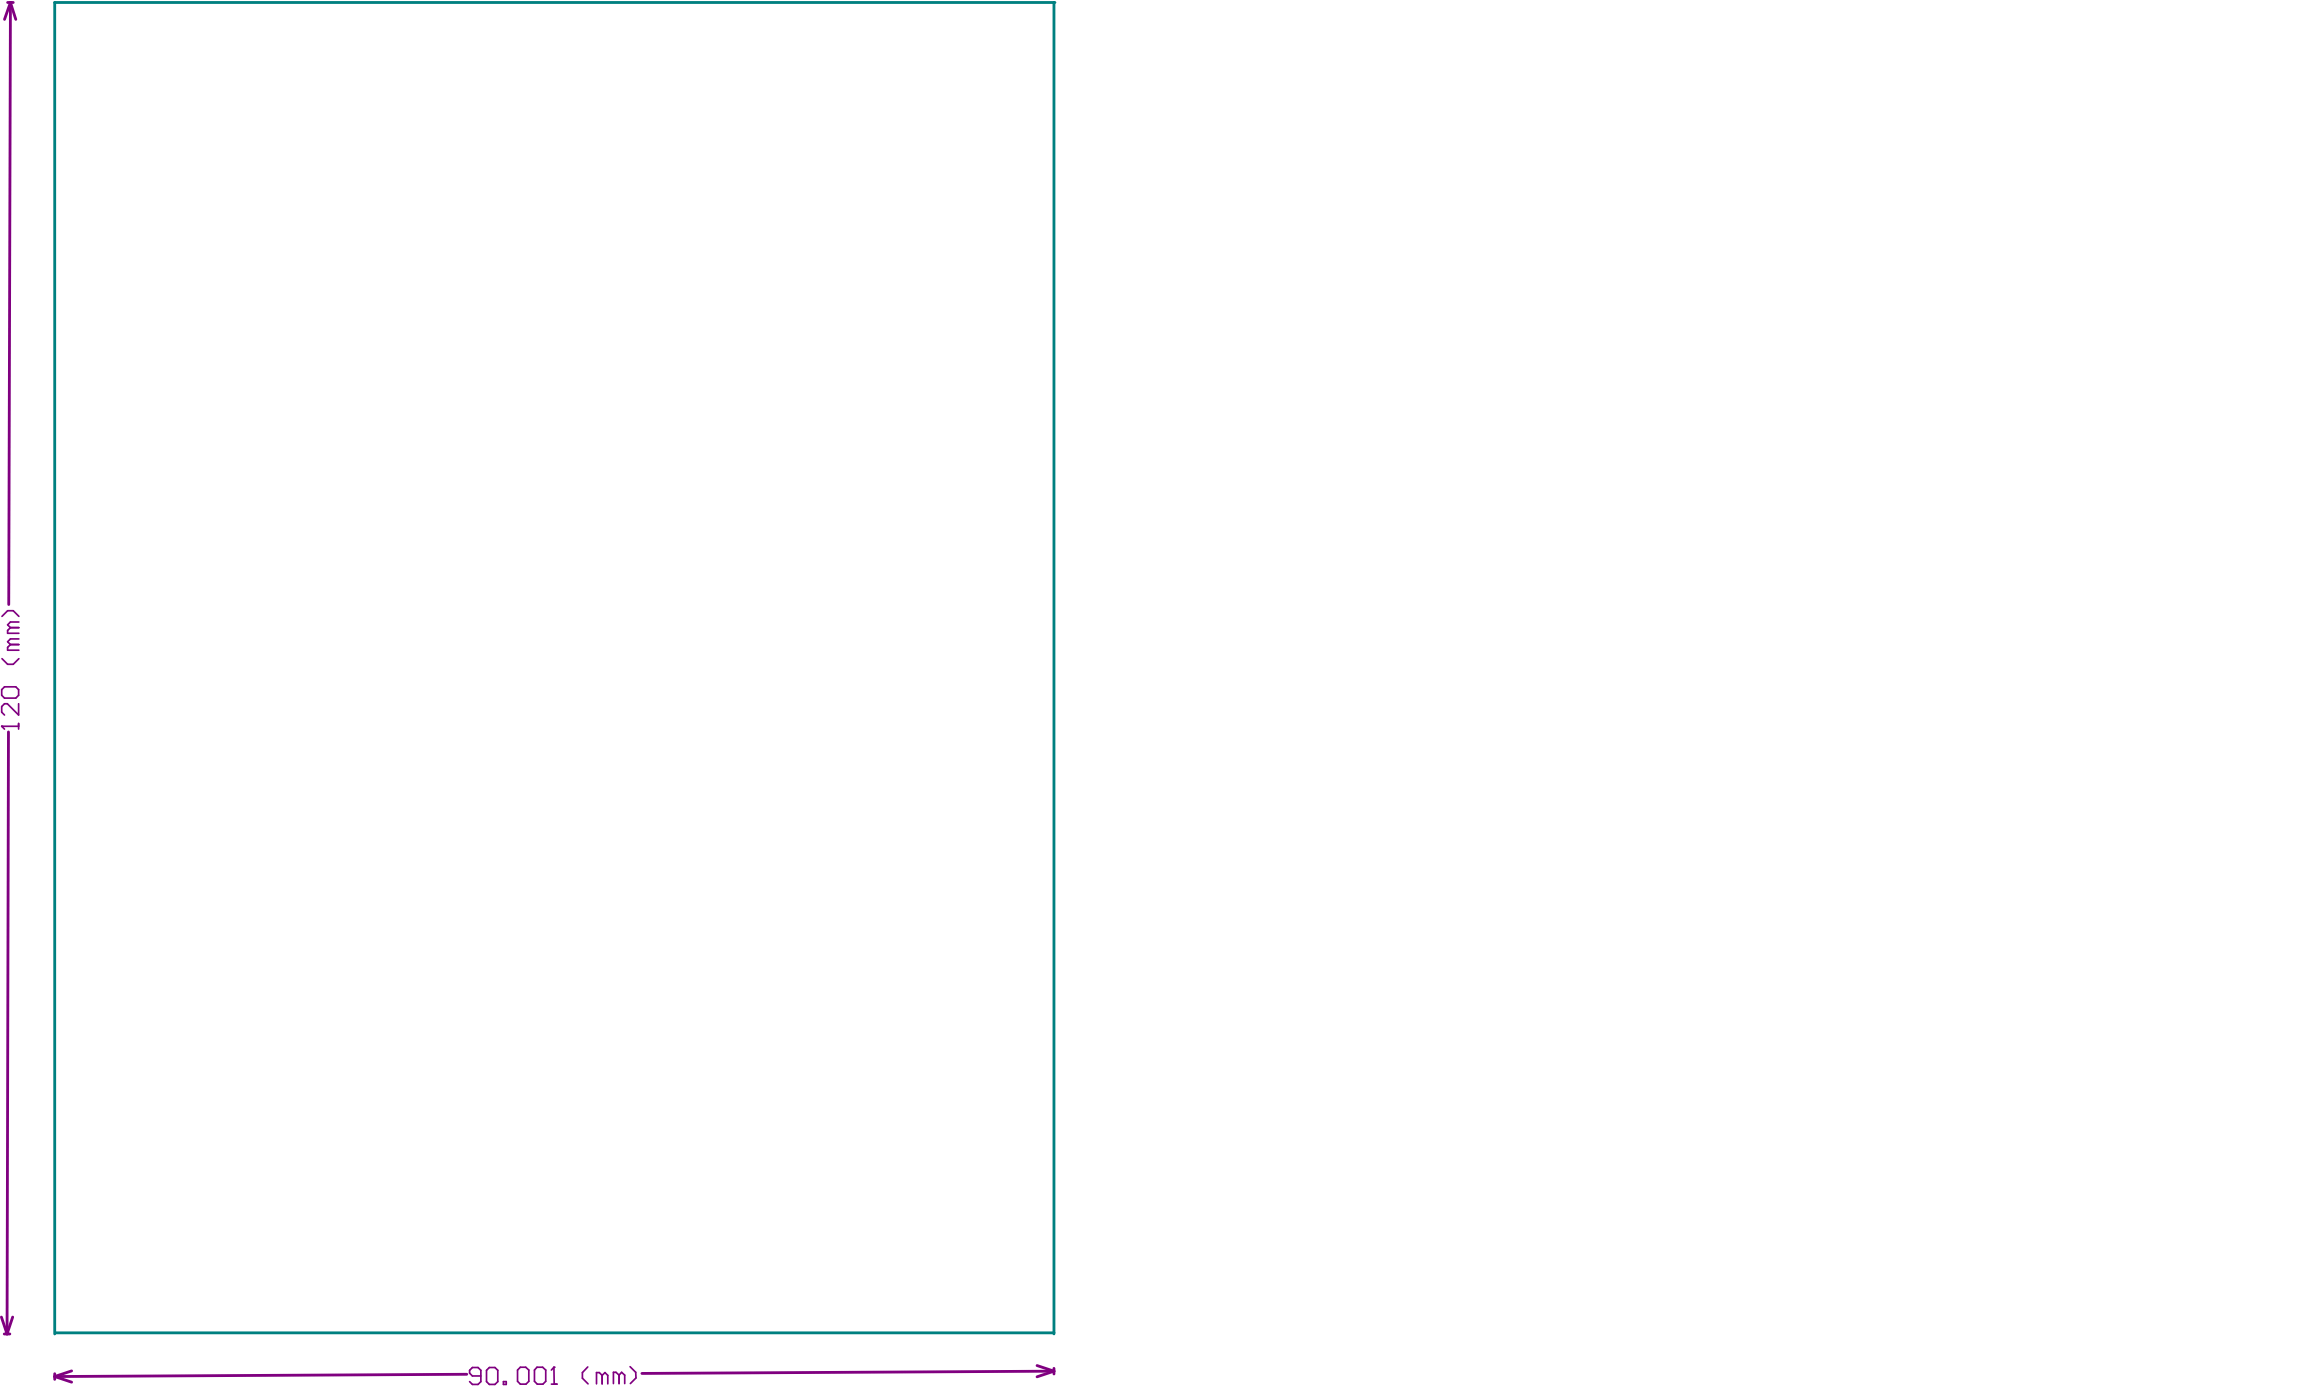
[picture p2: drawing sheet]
<svg xmlns="http://www.w3.org/2000/svg" width="693mm" height="416mm" viewBox="0 0 693 416" stroke-linecap="round" stroke-linejoin="round" font-family="sans-serif">
<circle cx="316.1" cy=".7" r=".42" fill="#008080"/>
<path d="M16.7 399.7h299.4M16.4 400.1v-399.4h299.7v399.4" fill="none" stroke="#008080" stroke-width=".85"/>
<g fill="none" stroke="#800080" stroke-width=".85">
<path d="M2.3 .7h1.7M3.1 .7l-1.7 5.1M3.1 .7l1.6 5.1M3.1 .7l-.5 180.6M2.5 219.5l-.4 180.6M.4 395l1.7 5.1M3.8 395l-1.7 5.1M1.3 400.1h1.7M16.4 412v1.7M16.4 412.8l5.1 1.7M21.5 411.1l-5.1 1.7M140 412.2l-123.6 .6"/>
<path d="M311 409.5l5.1 1.7M316.1 410.4v1.7M316.1 411.2l-5.1 1.7M316.1 411.2l-123.6 .7"/>
</g>
<path d="M.5 217.8h5.1M5.6 217v1.7" fill="none" stroke="#800080" stroke-width=".51"/>
<circle cx=".5" cy="217.8" r=".25" fill="#800080"/>
<g fill="none" stroke="#800080" stroke-width=".51">
<path d="M.6 197.5l1.7 1.7h1.7l1.7-1.7M.6 184.9l1.7-1.7h1.7l1.7 1.7M3.1 193.3l-.8 .9v.8h3.4M3.1 188.2l-.8 .9v.8h3.4M3.1 193.3h2.6M3.1 188.2h2.6M5.7 191.6h-2.6l-.8 .9 .8 .8M5.7 186.5h-2.6l-.8 .9 .8 .8M.5 217.8l.9 .9M.5 206.8l.9-.8h3.3l.9 .8v1.7l-.9 .9h-3.3l-.9-.9zM5.6 211.1v3.3l-3.4-3.3h-.8l-.9 .8v1.7l.9 .8M144.2 412.7h-2.5l-.9-.9v-.8l.9-.9h1.7l.8 .9v3.4l-.8 .8h-1.7l-.9-.8"/>
<path d="M145.9 411l.9-.9h1.6l.9 .9v3.4l-.9 .8h-1.6l-.9-.8zM151 414.4h.8v.8h-.8zM155.2 410.9l.9-.9h1.6l.9 .9v3.4l-.8 .8h-1.7l-.9-.8zM161.1 410h1.6l1 .9v3.4l-.9 .8h-1.7l-.8-.8v-3.4zM165.4 415.1h1.7M166.1 410l.1 5.1"/>
</g>
<circle cx="166.1" cy="410" r=".25" fill="#800080"/>
<path d="M166.1 410l-.7 .9M176.3 410l-1.6 1.7v1.6l1.7 1.7M180.6 412.5l-.9-.8h-.8v3.3M180.6 412.5v2.5M180.6 412.5l.8-.8 .9 .8v2.5M185.7 412.4l-1-.8h-.7v3.4M185.7 412.4v2.6M185.7 412.4l.7-.8 1 .8v2.6M189 409.9l1.7 1.7v1.7l-1.6 1.7" fill="none" stroke="#800080" stroke-width=".51"/>
</svg>
